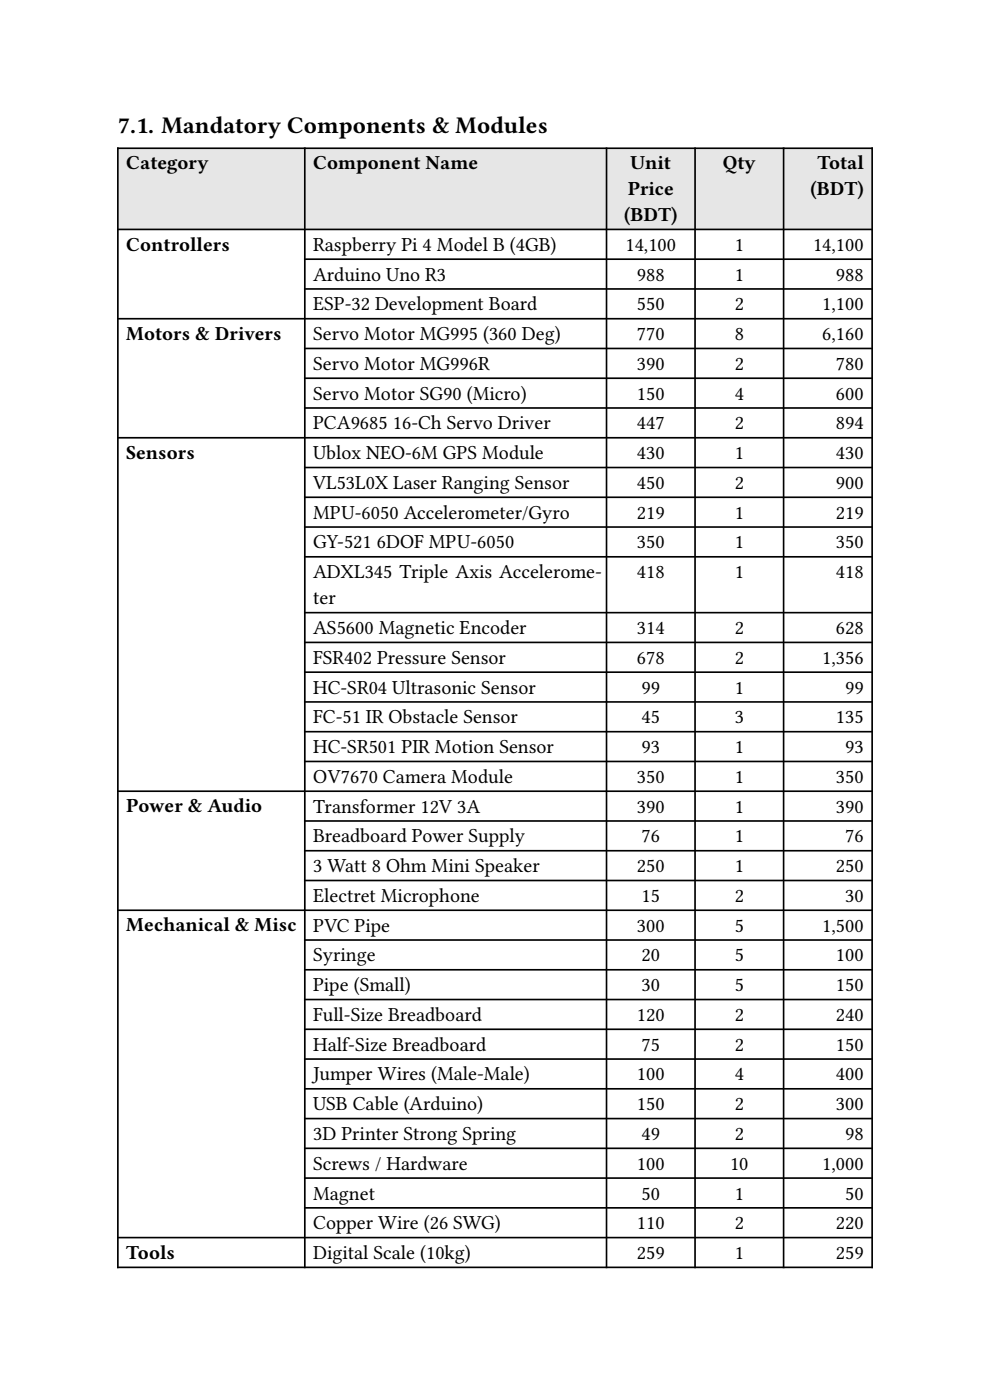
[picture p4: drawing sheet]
<svg xmlns="http://www.w3.org/2000/svg" width="210mm" height="297mm" viewBox="0 0 210 297" stroke-linecap="round" stroke-linejoin="round" font-family="sans-serif">
<defs><g id="words">
<text font-size="5.1" x="25" y="28.3">7.1. Mandatory Components &amp; Modules</text>
<g font-size="4.2">
<text x="26.8" y="35.9">Category</text>
<text x="66.4" y="35.9">Component Name</text>
<text x="133.8" y="35.9">Unit</text>
<text x="153.3" y="35.9">Qty</text>
<text x="173.4" y="35.9">Total</text>
<text x="133.2" y="41.4">Price</text>
<text x="172" y="41.4">(BDT)</text>
<text x="132.4" y="46.9">(BDT)</text>
<text x="26.8" y="53.2">Controllers</text>
<text x="66.4" y="53.2">Raspberry Pi 4 Model B (4GB)</text>
<text x="132.7" y="53.2">14,100</text>
<text x="155.8" y="53.2">1</text>
<text x="172.5" y="53.2">14,100</text>
<text x="66.4" y="59.5">Arduino Uno R3</text>
<text x="135.1" y="59.5">988</text>
<text x="155.8" y="59.5">1</text>
<text x="177.3" y="59.5">988</text>
<text x="66.4" y="65.9">ESP-32 Development Board</text>
<text x="135.1" y="65.9">550</text>
<text x="155.8" y="65.9">2</text>
<text x="174.4" y="65.9">1,100</text>
<text x="26.8" y="72.1">Motors &amp; Drivers</text>
<text x="66.4" y="72.2">Servo Motor MG995 (360 Deg)</text>
<text x="135.1" y="72.2">770</text>
<text x="155.8" y="72.2">8</text>
<text x="174.4" y="72.2">6,160</text>
<text x="66.4" y="78.5">Servo Motor MG996R</text>
<text x="135.1" y="78.5">390</text>
<text x="155.8" y="78.5">2</text>
<text x="177.3" y="78.5">780</text>
<text x="66.4" y="84.8">Servo Motor SG90 (Micro)</text>
<text x="135.1" y="84.8">150</text>
<text x="155.8" y="84.8">4</text>
<text x="177.3" y="84.8">600</text>
<text x="66.4" y="91.1">PCA9685 16-Ch Servo Driver</text>
<text x="135.1" y="91.1">447</text>
<text x="155.8" y="91.1">2</text>
<text x="177.3" y="91.1">894</text>
<text x="26.8" y="97.4">Sensors</text>
<text x="66.4" y="97.4">Ublox NEO-6M GPS Module</text>
<text x="135.1" y="97.4">430</text>
<text x="155.8" y="97.4">1</text>
<text x="177.3" y="97.4">430</text>
<text x="66.4" y="103.7">VL53L0X Laser Ranging Sensor</text>
<text x="135.1" y="103.7">450</text>
<text x="155.8" y="103.7">2</text>
<text x="177.3" y="103.7">900</text>
<text x="66.4" y="110">MPU-6050 Accelerometer/Gyro</text>
<text x="135.1" y="110">219</text>
<text x="155.8" y="110">1</text>
<text x="177.3" y="110">219</text>
<text x="66.4" y="116.4">GY-521 6DOF MPU-6050</text>
<text x="135.1" y="116.4">350</text>
<text x="155.8" y="116.4">1</text>
<text x="177.3" y="116.4">350</text>
<text x="66.4" y="122.7">ADXL345 Triple Axis Accelerome-</text>
<text x="135.1" y="122.7">418</text>
<text x="155.8" y="122.7">1</text>
<text x="177.3" y="122.7">418</text>
<text x="66.4" y="128.2">ter</text>
<text x="66.4" y="134.5">AS5600 Magnetic Encoder</text>
<text x="135.1" y="134.5">314</text>
<text x="155.8" y="134.5">2</text>
<text x="177.3" y="134.5">628</text>
<text x="66.4" y="140.8">FSR402 Pressure Sensor</text>
<text x="135.1" y="140.8">678</text>
<text x="155.8" y="140.8">2</text>
<text x="174.4" y="140.8">1,356</text>
<text x="66.4" y="147.1">HC-SR04 Ultrasonic Sensor</text>
<text x="136.1" y="147.1">99</text>
<text x="155.8" y="147.1">1</text>
<text x="179.3" y="147.1">99</text>
<text x="66.4" y="153.5">FC-51 IR Obstacle Sensor</text>
<text x="136.1" y="153.5">45</text>
<text x="155.8" y="153.5">3</text>
<text x="177.3" y="153.5">135</text>
<text x="66.4" y="159.8">HC-SR501 PIR Motion Sensor</text>
<text x="136.1" y="159.8">93</text>
<text x="155.8" y="159.8">1</text>
<text x="179.3" y="159.8">93</text>
<text x="66.4" y="166.1">OV7670 Camera Module</text>
<text x="135.1" y="166.1">350</text>
<text x="155.8" y="166.1">1</text>
<text x="177.3" y="166.1">350</text>
<text x="26.8" y="172.3">Power &amp; Audio</text>
<text x="66.4" y="172.4">Transformer 12V 3A</text>
<text x="135.1" y="172.4">390</text>
<text x="155.8" y="172.4">1</text>
<text x="177.3" y="172.4">390</text>
<text x="66.4" y="178.7">Breadboard Power Supply</text>
<text x="136.1" y="178.7">76</text>
<text x="155.8" y="178.7">1</text>
<text x="179.3" y="178.7">76</text>
<text x="66.4" y="185">3 Watt 8 Ohm Mini Speaker</text>
<text x="135.1" y="185">250</text>
<text x="155.8" y="185">1</text>
<text x="177.3" y="185">250</text>
<text x="66.4" y="191.3">Electret Microphone</text>
<text x="136.1" y="191.3">15</text>
<text x="155.8" y="191.3">2</text>
<text x="179.3" y="191.3">30</text>
<text x="26.8" y="197.6">Mechanical &amp; Misc</text>
<text x="66.4" y="197.7">PVC Pipe</text>
<text x="135.1" y="197.7">300</text>
<text x="155.8" y="197.7">5</text>
<text x="174.4" y="197.7">1,500</text>
<text x="66.4" y="204">Syringe</text>
<text x="136.1" y="204">20</text>
<text x="155.8" y="204">5</text>
<text x="177.3" y="204">100</text>
<text x="66.4" y="210.3">Pipe (Small)</text>
<text x="136.1" y="210.3">30</text>
<text x="155.8" y="210.3">5</text>
<text x="177.3" y="210.3">150</text>
<text x="66.4" y="216.6">Full-Size Breadboard</text>
<text x="135.1" y="216.6">120</text>
<text x="155.8" y="216.6">2</text>
<text x="177.3" y="216.6">240</text>
<text x="66.4" y="222.9">Half-Size Breadboard</text>
<text x="136.1" y="222.9">75</text>
<text x="155.8" y="222.9">2</text>
<text x="177.3" y="222.9">150</text>
<text x="66.4" y="229.2">Jumper Wires (Male-Male)</text>
<text x="135.1" y="229.2">100</text>
<text x="155.8" y="229.2">4</text>
<text x="177.3" y="229.2">400</text>
<text x="66.4" y="235.5">USB Cable (Arduino)</text>
<text x="135.1" y="235.5">150</text>
<text x="155.8" y="235.5">2</text>
<text x="177.3" y="235.5">300</text>
<text x="66.4" y="241.8">3D Printer Strong Spring</text>
<text x="136.1" y="241.8">49</text>
<text x="155.8" y="241.8">2</text>
<text x="179.3" y="241.8">98</text>
<text x="66.4" y="248.2">Screws / Hardware</text>
<text x="135.1" y="248.2">100</text>
<text x="154.9" y="248.2">10</text>
<text x="174.4" y="248.2">1,000</text>
<text x="66.4" y="254.5">Magnet</text>
<text x="136.1" y="254.5">50</text>
<text x="155.8" y="254.5">1</text>
<text x="179.3" y="254.5">50</text>
<text x="66.4" y="260.8">Copper Wire (26 SWG)</text>
<text x="135.1" y="260.8">110</text>
<text x="155.8" y="260.8">2</text>
<text x="177.3" y="260.8">220</text>
<text x="26.8" y="267">Tools</text>
<text x="66.4" y="267.1">Digital Scale (10kg)</text>
<text x="135.1" y="267.1">259</text>
<text x="155.8" y="267.1">1</text>
<text x="177.3" y="267.1">259</text>
</g>
</g></defs>
<path d="M25 31.5h39.7v17.2h-39.7z" fill="#e6e6e6"/>
<g fill="#fff">
<path d="M25 48.7h39.7v18.9h-39.7z"/>
<path d="M25 67.6h39.7v25.3h-39.7z"/>
<path d="M25 92.9h39.7v75h-39.7z"/>
<path d="M25 167.9h39.7v25.2h-39.7z"/>
<path d="M25 193.1h39.7v69.5h-39.7z"/>
<path d="M25 262.6h39.7v6.3h-39.7z"/>
</g>
<path d="M64.7 31.5h64v17.2h-64z" fill="#e6e6e6"/>
<g fill="#fff">
<path d="M64.7 48.7h64v6.3h-64z"/>
<path d="M64.7 55h64v6.3h-64z"/>
<path d="M64.7 61.3h64v6.3h-64z"/>
<path d="M64.7 67.6h64v6.3h-64z"/>
<path d="M64.7 73.9h64v6.3h-64z"/>
<path d="M64.7 80.2h64v6.4h-64z"/>
<path d="M64.7 86.6h64v6.3h-64z"/>
<path d="M64.7 92.9h64v6.3h-64z"/>
<path d="M64.7 99.2h64v6.3h-64z"/>
<path d="M64.7 105.5h64v6.3h-64z"/>
<path d="M64.7 111.8h64v6.3h-64z"/>
<path d="M64.7 118.1h64v11.9h-64z"/>
<path d="M64.7 130h64v6.3h-64z"/>
<path d="M64.7 136.3h64v6.3h-64z"/>
<path d="M64.7 142.6h64v6.3h-64z"/>
<path d="M64.7 148.9h64v6.3h-64z"/>
<path d="M64.7 155.2h64v6.3h-64z"/>
<path d="M64.7 161.5h64v6.4h-64z"/>
<path d="M64.7 167.9h64v6.3h-64z"/>
<path d="M64.7 174.2h64v6.3h-64z"/>
<path d="M64.7 180.5h64v6.3h-64z"/>
<path d="M64.7 186.8h64v6.3h-64z"/>
<path d="M64.7 193.1h64v6.3h-64z"/>
<path d="M64.7 199.4h64v6.3h-64z"/>
<path d="M64.7 205.7h64v6.3h-64z"/>
<path d="M64.7 212h64v6.4h-64z"/>
<path d="M64.7 218.4h64v6.3h-64z"/>
<path d="M64.7 224.7h64v6.3h-64z"/>
<path d="M64.7 231h64v6.3h-64z"/>
<path d="M64.7 237.3h64v6.3h-64z"/>
<path d="M64.7 243.6h64v6.3h-64z"/>
<path d="M64.7 249.9h64v6.3h-64z"/>
<path d="M64.7 256.2h64v6.4h-64z"/>
<path d="M64.7 262.6h64v6.3h-64z"/>
</g>
<path d="M128.7 31.5h18.7v17.2h-18.7z" fill="#e6e6e6"/>
<g fill="#fff">
<path d="M128.7 48.7h18.7v6.3h-18.7z"/>
<path d="M128.7 55h18.7v6.3h-18.7z"/>
<path d="M128.7 61.3h18.7v6.3h-18.7z"/>
<path d="M128.7 67.6h18.7v6.3h-18.7z"/>
<path d="M128.7 73.9h18.7v6.3h-18.7z"/>
<path d="M128.7 80.2h18.7v6.4h-18.7z"/>
<path d="M128.7 86.6h18.7v6.3h-18.7z"/>
<path d="M128.7 92.9h18.7v6.3h-18.7z"/>
<path d="M128.7 99.2h18.7v6.3h-18.7z"/>
<path d="M128.7 105.5h18.7v6.3h-18.7z"/>
<path d="M128.7 111.8h18.7v6.3h-18.7z"/>
<path d="M128.7 118.1h18.7v11.9h-18.7z"/>
<path d="M128.7 130h18.7v6.3h-18.7z"/>
<path d="M128.7 136.3h18.7v6.3h-18.7z"/>
<path d="M128.7 142.6h18.7v6.3h-18.7z"/>
<path d="M128.7 148.9h18.7v6.3h-18.7z"/>
<path d="M128.7 155.2h18.7v6.3h-18.7z"/>
<path d="M128.7 161.5h18.7v6.4h-18.7z"/>
<path d="M128.7 167.9h18.7v6.3h-18.7z"/>
<path d="M128.7 174.2h18.7v6.3h-18.7z"/>
<path d="M128.7 180.5h18.7v6.3h-18.7z"/>
<path d="M128.7 186.8h18.7v6.3h-18.7z"/>
<path d="M128.7 193.1h18.7v6.3h-18.7z"/>
<path d="M128.7 199.4h18.7v6.3h-18.7z"/>
<path d="M128.7 205.7h18.7v6.3h-18.7z"/>
<path d="M128.7 212h18.7v6.4h-18.7z"/>
<path d="M128.7 218.4h18.7v6.3h-18.7z"/>
<path d="M128.7 224.7h18.7v6.3h-18.7z"/>
<path d="M128.7 231h18.7v6.3h-18.7z"/>
<path d="M128.7 237.3h18.7v6.3h-18.7z"/>
<path d="M128.7 243.6h18.7v6.3h-18.7z"/>
<path d="M128.7 249.9h18.7v6.3h-18.7z"/>
<path d="M128.7 256.2h18.7v6.4h-18.7z"/>
<path d="M128.7 262.6h18.7v6.3h-18.7z"/>
</g>
<path d="M147.4 31.5h18.8v17.2h-18.8z" fill="#e6e6e6"/>
<g fill="#fff">
<path d="M147.4 48.7h18.8v6.3h-18.8z"/>
<path d="M147.4 55h18.8v6.3h-18.8z"/>
<path d="M147.4 61.3h18.8v6.3h-18.8z"/>
<path d="M147.4 67.6h18.8v6.3h-18.8z"/>
<path d="M147.4 73.9h18.8v6.3h-18.8z"/>
<path d="M147.4 80.2h18.8v6.4h-18.8z"/>
<path d="M147.4 86.6h18.8v6.3h-18.8z"/>
<path d="M147.4 92.9h18.8v6.3h-18.8z"/>
<path d="M147.4 99.2h18.8v6.3h-18.8z"/>
<path d="M147.4 105.5h18.8v6.3h-18.8z"/>
<path d="M147.4 111.8h18.8v6.3h-18.8z"/>
<path d="M147.4 118.1h18.8v11.9h-18.8z"/>
<path d="M147.4 130h18.8v6.3h-18.8z"/>
<path d="M147.4 136.3h18.8v6.3h-18.8z"/>
<path d="M147.4 142.6h18.8v6.3h-18.8z"/>
<path d="M147.4 148.9h18.8v6.3h-18.8z"/>
<path d="M147.4 155.2h18.8v6.3h-18.8z"/>
<path d="M147.4 161.5h18.8v6.4h-18.8z"/>
<path d="M147.4 167.9h18.8v6.3h-18.8z"/>
<path d="M147.4 174.2h18.8v6.3h-18.8z"/>
<path d="M147.4 180.5h18.8v6.3h-18.8z"/>
<path d="M147.4 186.8h18.8v6.3h-18.8z"/>
<path d="M147.4 193.1h18.8v6.3h-18.8z"/>
<path d="M147.4 199.4h18.8v6.3h-18.8z"/>
<path d="M147.4 205.7h18.8v6.3h-18.8z"/>
<path d="M147.4 212h18.8v6.4h-18.8z"/>
<path d="M147.4 218.4h18.8v6.3h-18.8z"/>
<path d="M147.4 224.7h18.8v6.3h-18.8z"/>
<path d="M147.4 231h18.8v6.3h-18.8z"/>
<path d="M147.4 237.3h18.8v6.3h-18.8z"/>
<path d="M147.4 243.6h18.8v6.3h-18.8z"/>
<path d="M147.4 249.9h18.8v6.3h-18.8z"/>
<path d="M147.4 256.2h18.8v6.4h-18.8z"/>
<path d="M147.4 262.6h18.8v6.3h-18.8z"/>
</g>
<path d="M166.2 31.5h18.8v17.2h-18.8z" fill="#e6e6e6"/>
<g fill="#fff">
<path d="M166.2 48.7h18.8v6.3h-18.8z"/>
<path d="M166.2 55h18.8v6.3h-18.8z"/>
<path d="M166.2 61.3h18.8v6.3h-18.8z"/>
<path d="M166.2 67.6h18.8v6.3h-18.8z"/>
<path d="M166.2 73.9h18.8v6.3h-18.8z"/>
<path d="M166.2 80.2h18.8v6.4h-18.8z"/>
<path d="M166.2 86.6h18.8v6.3h-18.8z"/>
<path d="M166.2 92.9h18.8v6.3h-18.8z"/>
<path d="M166.2 99.2h18.8v6.3h-18.8z"/>
<path d="M166.2 105.5h18.8v6.3h-18.8z"/>
<path d="M166.2 111.8h18.8v6.3h-18.8z"/>
<path d="M166.2 118.1h18.8v11.9h-18.8z"/>
<path d="M166.2 130h18.8v6.3h-18.8z"/>
<path d="M166.2 136.3h18.8v6.3h-18.8z"/>
<path d="M166.2 142.6h18.8v6.3h-18.8z"/>
<path d="M166.2 148.9h18.8v6.3h-18.8z"/>
<path d="M166.2 155.2h18.8v6.3h-18.8z"/>
<path d="M166.2 161.5h18.8v6.4h-18.8z"/>
<path d="M166.2 167.9h18.8v6.3h-18.8z"/>
<path d="M166.2 174.2h18.8v6.3h-18.8z"/>
<path d="M166.2 180.5h18.8v6.3h-18.8z"/>
<path d="M166.2 186.8h18.8v6.3h-18.8z"/>
<path d="M166.2 193.1h18.8v6.3h-18.8z"/>
<path d="M166.2 199.4h18.8v6.3h-18.8z"/>
<path d="M166.2 205.7h18.8v6.3h-18.8z"/>
<path d="M166.2 212h18.8v6.4h-18.8z"/>
<path d="M166.2 218.4h18.8v6.3h-18.8z"/>
<path d="M166.2 224.7h18.8v6.3h-18.8z"/>
<path d="M166.2 231h18.8v6.3h-18.8z"/>
<path d="M166.2 237.3h18.8v6.3h-18.8z"/>
<path d="M166.2 243.6h18.8v6.3h-18.8z"/>
<path d="M166.2 249.9h18.8v6.3h-18.8z"/>
<path d="M166.2 256.2h18.8v6.4h-18.8z"/>
<path d="M166.2 262.6h18.8v6.3h-18.8z"/>
</g>
<g fill="none" stroke="#000" stroke-width=".35">
<path d="M24.8 31.5h160.4M25 31.3v237.7M64.7 31.3v237.7M128.7 31.3v237.7M147.4 31.3v237.7M166.2 31.3v237.7M185 31.3v237.7M24.8 48.7h160.4M64.5 55h120.7M24.8 67.6h160.4M64.5 61.3h120.7M64.5 73.9h120.7"/>
<path d="M24.8 92.9h160.4M64.5 80.2h120.7M64.5 86.6h120.7M64.5 99.2h120.7M64.5 105.5h120.7M64.5 111.8h120.7M64.5 118.1h120.7M64.5 130h120.7M64.5 136.3h120.7M64.5 142.6h120.7M64.5 148.9h120.7M64.5 155.2h120.7"/>
<path d="M24.8 167.9h160.4M64.5 161.5h120.7M64.5 174.2h120.7M24.8 193.1h160.4M64.5 180.5h120.7M64.5 186.8h120.7M64.5 199.4h120.7M64.5 205.7h120.7M64.5 212h120.7M64.5 218.4h120.7M64.5 224.7h120.7M64.5 231h120.7"/>
<path d="M64.5 237.3h120.7M64.5 243.6h120.7M64.5 249.9h120.7M64.5 256.2h120.7M24.8 262.6h160.4M24.8 268.9h160.4"/>
</g>
<use href="#words"/>
</svg>
